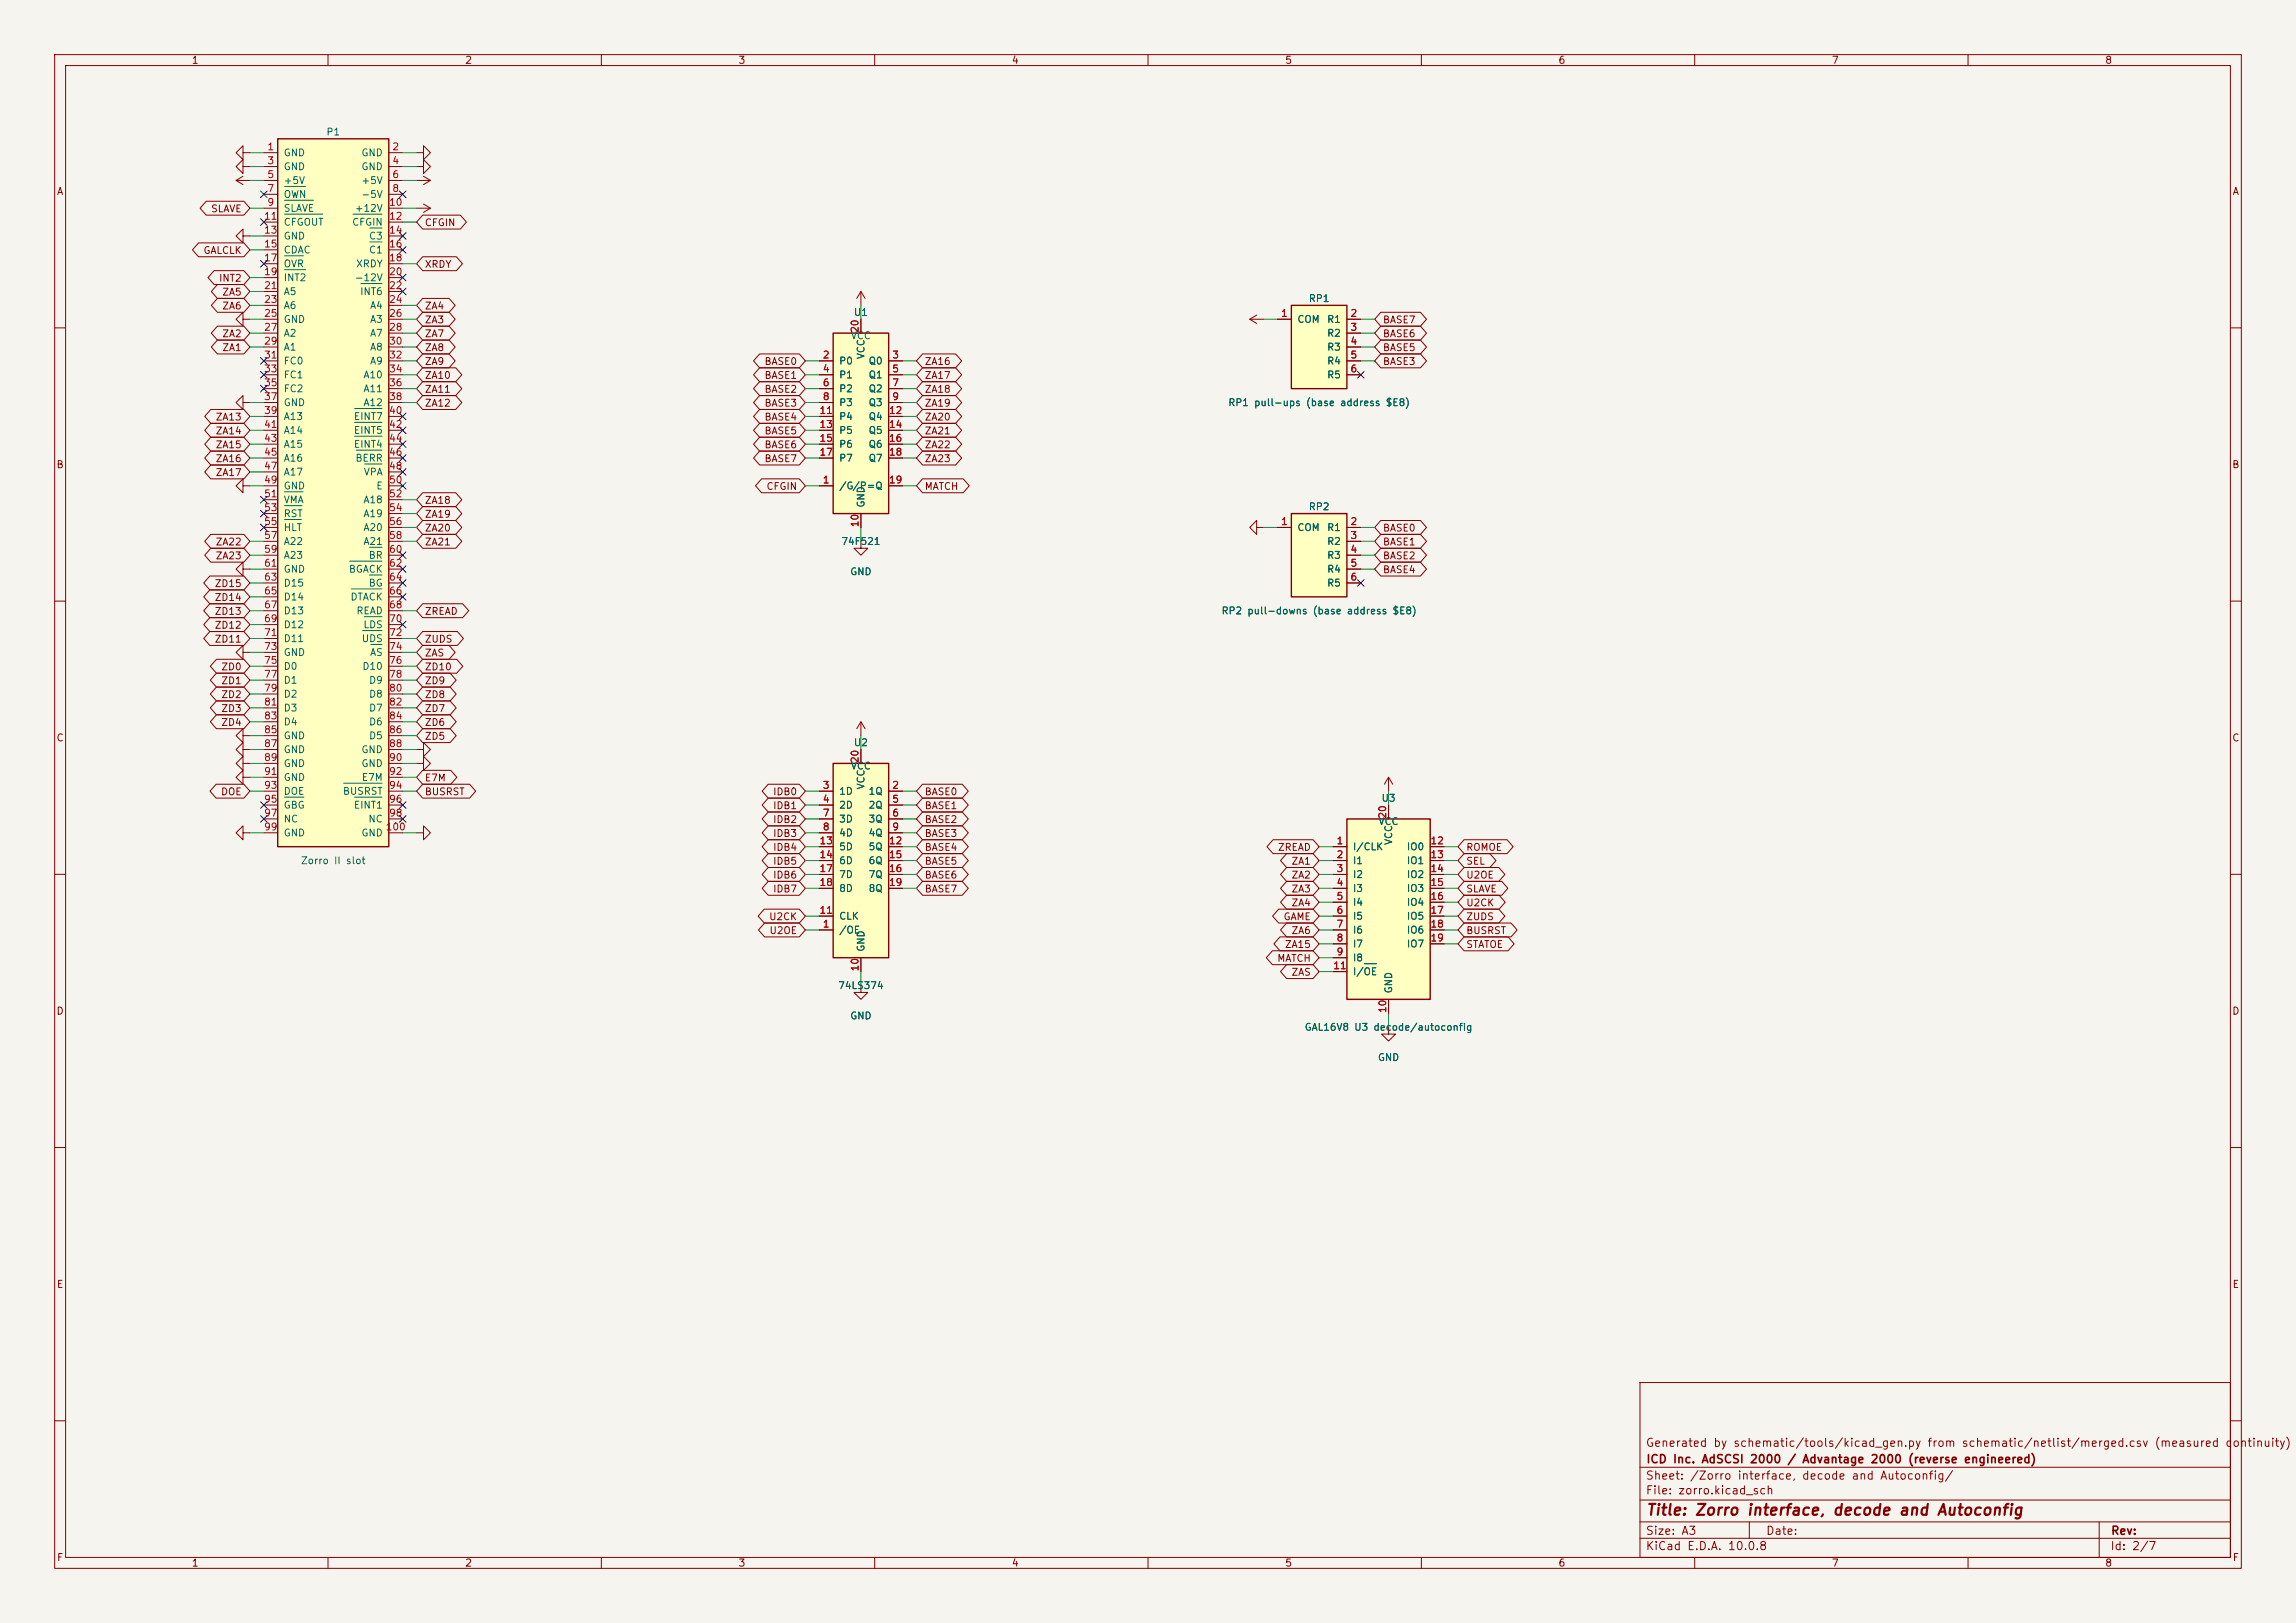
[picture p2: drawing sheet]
<svg xmlns="http://www.w3.org/2000/svg" width="420mm" height="297mm" viewBox="0 0 420 297" stroke-linecap="round" stroke-linejoin="round" font-family="sans-serif">
<defs><g id="words">
<text font-size="2" fill="#840000" x="301" y="277.8">Title: Zorro interface, decode and Autoconfig</text>
<g font-size="1.5" fill="#840000">
<text x="300.9" y="265.1">Generated by schematic/tools/kicad_gen.py from schematic/netlist/merged.csv (measured continuity)</text>
<text x="301" y="268.1">ICD Inc. AdSCSI 2000 / Advantage 2000 (reverse engineered)</text>
<text x="300.9" y="273.8">File: zorro.kicad_sch</text>
<text x="300.9" y="271.1">Sheet: /Zorro interface, decode and Autoconfig/</text>
<text x="300.9" y="281.2">Size: A3</text>
<text x="322.9" y="281.2">Date:</text>
<text x="386" y="281.2">Rev:</text>
<text x="300.9" y="284">KiCad E.D.A. 10.0.8</text>
<text x="385.9" y="284">Id: 2/7</text>
</g>
<g font-size="1.3" fill="#840000">
<text x="35" y="12">1</text>
<text x="85" y="12">2</text>
<text x="135" y="12">3</text>
<text x="185" y="12">4</text>
<text x="235" y="12">5</text>
<text x="285" y="12">6</text>
<text x="335" y="12">7</text>
<text x="385" y="12">8</text>
<text x="10.3" y="36">A</text>
<text x="408.3" y="36">A</text>
<text x="38.5" y="39.2">SLAVE</text>
<text x="77.6" y="41.7">CFGIN</text>
<text x="37.1" y="46.8">GALCLK</text>
<text x="40" y="51.9">INT2</text>
<text x="77.6" y="49.3">XRDY</text>
<text x="40.6" y="54.4">ZA5</text>
<text x="40.6" y="56.9">ZA6</text>
<text x="77.6" y="59.5">ZA3</text>
<text x="77.6" y="56.9">ZA4</text>
<text x="252.9" y="59.5">BASE7</text>
<text x="40.6" y="62">ZA2</text>
<text x="40.6" y="64.6">ZA1</text>
<text x="77.6" y="64.6">ZA8</text>
<text x="77.6" y="62">ZA7</text>
<text x="252.9" y="62">BASE6</text>
<text x="252.9" y="64.6">BASE5</text>
<text x="77.6" y="67.1">ZA9</text>
<text x="77.6" y="69.6">ZA10</text>
<text x="139.7" y="69.6">BASE1</text>
<text x="139.7" y="67.1">BASE0</text>
<text x="169" y="69.6">ZA17</text>
<text x="169" y="67.1">ZA16</text>
<text x="252.9" y="67.1">BASE3</text>
<text x="39.3" y="77.3">ZA13</text>
<text x="77.6" y="74.7">ZA12</text>
<text x="77.6" y="72.2">ZA11</text>
<text x="139.7" y="74.7">BASE3</text>
<text x="139.7" y="77.3">BASE4</text>
<text x="139.7" y="72.2">BASE2</text>
<text x="169" y="77.3">ZA20</text>
<text x="169" y="72.2">ZA18</text>
<text x="169" y="74.7">ZA19</text>
<text x="39.3" y="82.3">ZA15</text>
<text x="39.3" y="79.8">ZA14</text>
<text x="139.7" y="79.8">BASE5</text>
<text x="139.7" y="82.3">BASE6</text>
<text x="169" y="82.3">ZA22</text>
<text x="169" y="79.8">ZA21</text>
<text x="10.2" y="86">B</text>
<text x="39.3" y="87.4">ZA17</text>
<text x="39.3" y="84.9">ZA16</text>
<text x="139.7" y="84.9">BASE7</text>
<text x="140.1" y="90">CFGIN</text>
<text x="169" y="84.9">ZA23</text>
<text x="169" y="90">MATCH</text>
<text x="408.2" y="86">B</text>
<text x="77.6" y="95">ZA19</text>
<text x="77.6" y="92.5">ZA18</text>
<text x="39.3" y="100.1">ZA22</text>
<text x="77.6" y="100.1">ZA21</text>
<text x="77.6" y="97.6">ZA20</text>
<text x="252.9" y="100.1">BASE1</text>
<text x="252.9" y="97.6">BASE0</text>
<text x="39.2" y="107.7">ZD15</text>
<text x="39.3" y="102.7">ZA23</text>
<text x="252.9" y="102.7">BASE2</text>
<text x="252.9" y="105.2">BASE4</text>
<text x="39.2" y="112.8">ZD13</text>
<text x="39.2" y="110.3">ZD14</text>
<text x="77.6" y="112.8">ZREAD</text>
<text x="39.2" y="115.4">ZD12</text>
<text x="39.2" y="117.9">ZD11</text>
<text x="77.6" y="117.9">ZUDS</text>
<text x="40.4" y="123">ZD0</text>
<text x="40.4" y="125.5">ZD1</text>
<text x="77.6" y="120.4">ZAS</text>
<text x="77.6" y="123">ZD10</text>
<text x="77.6" y="125.5">ZD9</text>
<text x="40.4" y="130.6">ZD3</text>
<text x="40.4" y="128.1">ZD2</text>
<text x="77.6" y="128.1">ZD8</text>
<text x="77.6" y="130.6">ZD7</text>
<text x="10.2" y="136">C</text>
<text x="40.4" y="133.1">ZD4</text>
<text x="77.6" y="133.1">ZD6</text>
<text x="77.6" y="135.7">ZD5</text>
<text x="408.2" y="136">C</text>
<text x="77.6" y="143.3">E7M</text>
<text x="40.3" y="145.8">DOE</text>
<text x="77.6" y="145.8">BUSRST</text>
<text x="141.3" y="148.4">IDB1</text>
<text x="141.3" y="145.8">IDB0</text>
<text x="169" y="148.4">BASE1</text>
<text x="169" y="145.8">BASE0</text>
<text x="141.3" y="156">IDB4</text>
<text x="141.3" y="150.9">IDB2</text>
<text x="141.3" y="153.5">IDB3</text>
<text x="169" y="156">BASE4</text>
<text x="169" y="150.9">BASE2</text>
<text x="169" y="153.5">BASE3</text>
<text x="233.7" y="156">ZREAD</text>
<text x="268.1" y="156">ROMOE</text>
<text x="141.3" y="161.1">IDB6</text>
<text x="141.3" y="158.5">IDB5</text>
<text x="169" y="158.5">BASE5</text>
<text x="169" y="161.1">BASE6</text>
<text x="236.1" y="161.1">ZA2</text>
<text x="236.1" y="158.5">ZA1</text>
<text x="268.1" y="161.1">U2OE</text>
<text x="268.1" y="158.5">SEL</text>
<text x="141.3" y="163.6">IDB7</text>
<text x="169" y="163.6">BASE7</text>
<text x="236.1" y="163.6">ZA3</text>
<text x="236.1" y="166.2">ZA4</text>
<text x="268.1" y="166.2">U2CK</text>
<text x="268.1" y="163.6">SLAVE</text>
<text x="140.6" y="168.7">U2CK</text>
<text x="140.6" y="171.2">U2OE</text>
<text x="234.7" y="168.7">GAME</text>
<text x="234.9" y="173.8">ZA15</text>
<text x="236.1" y="171.2">ZA6</text>
<text x="268.1" y="168.7">ZUDS</text>
<text x="268.1" y="173.8">STATOE</text>
<text x="268.1" y="171.2">BUSRST</text>
<text x="233.5" y="176.3">MATCH</text>
<text x="236.1" y="178.9">ZAS</text>
<text x="10.2" y="186">D</text>
<text x="408.2" y="186">D</text>
<text x="10.3" y="236">E</text>
<text x="408.3" y="236">E</text>
<text x="10.3" y="286">F</text>
<text x="35" y="287">1</text>
<text x="85" y="287">2</text>
<text x="135" y="287">3</text>
<text x="185" y="287">4</text>
<text x="235" y="287">5</text>
<text x="285" y="287">6</text>
<text x="335" y="287">7</text>
<text x="385" y="287">8</text>
<text x="408.3" y="286">F</text>
</g>
<g font-size="1.3" fill="#a90000">
<text x="48.8" y="27.8">1</text>
<text x="71.7" y="27.8">2</text>
<text x="48.8" y="30.3">3</text>
<text x="48.8" y="32.9">5</text>
<text x="48.8" y="35.4">7</text>
<text x="71.7" y="30.3">4</text>
<text x="71.7" y="32.9">6</text>
<text x="71.7" y="35.4">8</text>
<text x="48.2" y="40.5">11</text>
<text x="48.8" y="38">9</text>
<text x="71.1" y="38">10</text>
<text x="71.1" y="40.5">12</text>
<text x="48.2" y="43">13</text>
<text x="48.2" y="45.6">15</text>
<text x="71.1" y="43">14</text>
<text x="71.1" y="45.6">16</text>
<text x="48.2" y="48.1">17</text>
<text x="48.2" y="50.7">19</text>
<text x="48.2" y="53.2">21</text>
<text x="71.1" y="48.1">18</text>
<text x="71.1" y="50.7">20</text>
<text x="71.1" y="53.2">22</text>
<text x="48.2" y="55.7">23</text>
<text x="48.2" y="58.3">25</text>
<text x="71.1" y="55.7">24</text>
<text x="71.1" y="58.3">26</text>
<text x="234.2" y="58.3">1</text>
<text x="246.9" y="58.3">2</text>
<text x="48.2" y="60.8">27</text>
<text x="48.2" y="63.4">29</text>
<text x="48.2" y="65.9">31</text>
<text x="71.1" y="60.8">28</text>
<text x="71.1" y="63.4">30</text>
<text x="71.1" y="65.9">32</text>
<text x="150.4" y="65.9">2</text>
<text x="157.3" y="61" transform="rotate(-90 157.3 61)">20</text>
<text x="163.1" y="65.9">3</text>
<text x="246.9" y="60.8">3</text>
<text x="246.9" y="63.4">4</text>
<text x="246.9" y="65.9">5</text>
<text x="48.2" y="68.4">33</text>
<text x="48.2" y="71">35</text>
<text x="71.1" y="68.4">34</text>
<text x="71.1" y="71">36</text>
<text x="150.4" y="68.4">4</text>
<text x="150.4" y="71">6</text>
<text x="163.1" y="68.4">5</text>
<text x="163.1" y="71">7</text>
<text x="246.9" y="68.4">6</text>
<text x="48.2" y="73.5">37</text>
<text x="48.2" y="76.1">39</text>
<text x="71.1" y="73.5">38</text>
<text x="71.1" y="76.1">40</text>
<text x="149.8" y="76.1">11</text>
<text x="150.4" y="73.5">8</text>
<text x="162.5" y="76.1">12</text>
<text x="163.1" y="73.5">9</text>
<text x="48.2" y="78.6">41</text>
<text x="48.2" y="81.1">43</text>
<text x="48.2" y="83.7">45</text>
<text x="71.1" y="78.6">42</text>
<text x="71.1" y="81.1">44</text>
<text x="71.1" y="83.7">46</text>
<text x="149.8" y="78.6">13</text>
<text x="149.8" y="81.1">15</text>
<text x="149.8" y="83.7">17</text>
<text x="162.5" y="78.6">14</text>
<text x="162.5" y="81.1">16</text>
<text x="162.5" y="83.7">18</text>
<text x="48.2" y="86.2">47</text>
<text x="48.2" y="88.8">49</text>
<text x="71.1" y="86.2">48</text>
<text x="71.1" y="88.8">50</text>
<text x="150.4" y="88.8">1</text>
<text x="162.5" y="88.8">19</text>
<text x="48.2" y="91.3">51</text>
<text x="48.2" y="93.8">53</text>
<text x="71.1" y="91.3">52</text>
<text x="71.1" y="93.8">54</text>
<text x="48.2" y="96.4">55</text>
<text x="48.2" y="98.9">57</text>
<text x="48.2" y="101.5">59</text>
<text x="71.1" y="96.4">56</text>
<text x="71.1" y="98.9">58</text>
<text x="71.1" y="101.5">60</text>
<text x="157.3" y="96.6" transform="rotate(-90 157.3 96.6)">10</text>
<text x="234.2" y="96.4">1</text>
<text x="246.9" y="96.4">2</text>
<text x="246.9" y="98.9">3</text>
<text x="246.9" y="101.5">4</text>
<text x="48.2" y="104">61</text>
<text x="48.2" y="106.5">63</text>
<text x="71.1" y="104">62</text>
<text x="71.1" y="106.5">64</text>
<text x="246.9" y="104">5</text>
<text x="246.9" y="106.5">6</text>
<text x="48.2" y="109.1">65</text>
<text x="48.2" y="111.6">67</text>
<text x="71.1" y="109.1">66</text>
<text x="71.1" y="111.6">68</text>
<text x="48.2" y="114.2">69</text>
<text x="48.2" y="116.7">71</text>
<text x="48.2" y="119.2">73</text>
<text x="71.1" y="114.2">70</text>
<text x="71.1" y="116.7">72</text>
<text x="71.1" y="119.2">74</text>
<text x="48.2" y="121.8">75</text>
<text x="48.2" y="124.3">77</text>
<text x="71.1" y="121.8">76</text>
<text x="71.1" y="124.3">78</text>
<text x="48.2" y="126.9">79</text>
<text x="48.2" y="129.4">81</text>
<text x="48.2" y="131.9">83</text>
<text x="71.1" y="126.9">80</text>
<text x="71.1" y="129.4">82</text>
<text x="71.1" y="131.9">84</text>
<text x="48.2" y="134.5">85</text>
<text x="48.2" y="137">87</text>
<text x="71.1" y="134.5">86</text>
<text x="71.1" y="137">88</text>
<text x="48.2" y="139.6">89</text>
<text x="48.2" y="142.1">91</text>
<text x="71.1" y="139.6">90</text>
<text x="71.1" y="142.1">92</text>
<text x="157.3" y="139.8" transform="rotate(-90 157.3 139.8)">20</text>
<text x="48.2" y="144.6">93</text>
<text x="48.2" y="147.2">95</text>
<text x="48.2" y="149.7">97</text>
<text x="71.1" y="144.6">94</text>
<text x="71.1" y="147.2">96</text>
<text x="71.1" y="149.7">98</text>
<text x="150.4" y="144.6">3</text>
<text x="150.4" y="147.2">4</text>
<text x="150.4" y="149.7">7</text>
<text x="163.1" y="144.6">2</text>
<text x="163.1" y="147.2">5</text>
<text x="163.1" y="149.7">6</text>
<text x="253.9" y="149.9" transform="rotate(-90 253.9 149.9)">20</text>
<text x="48.2" y="152.3">99</text>
<text x="70.4" y="152.3">100</text>
<text x="149.8" y="154.8">13</text>
<text x="150.4" y="152.3">8</text>
<text x="162.5" y="154.8">12</text>
<text x="163.1" y="152.3">9</text>
<text x="244.4" y="154.8">1</text>
<text x="261.6" y="154.8">12</text>
<text x="149.8" y="157.3">14</text>
<text x="149.8" y="159.9">17</text>
<text x="162.5" y="157.3">15</text>
<text x="162.5" y="159.9">16</text>
<text x="244.4" y="157.3">2</text>
<text x="244.4" y="159.9">3</text>
<text x="261.6" y="157.3">13</text>
<text x="261.6" y="159.9">14</text>
<text x="149.8" y="167.5">11</text>
<text x="149.8" y="162.4">18</text>
<text x="162.5" y="162.4">19</text>
<text x="244.4" y="162.4">4</text>
<text x="244.4" y="165">5</text>
<text x="244.4" y="167.5">6</text>
<text x="261.6" y="162.4">15</text>
<text x="261.6" y="165">16</text>
<text x="261.6" y="167.5">17</text>
<text x="150.4" y="170">1</text>
<text x="244.4" y="170">7</text>
<text x="244.4" y="172.6">8</text>
<text x="261.6" y="170">18</text>
<text x="261.6" y="172.6">19</text>
<text x="157.3" y="177.9" transform="rotate(-90 157.3 177.9)">10</text>
<text x="243.8" y="177.7">11</text>
<text x="244.4" y="175.1">9</text>
<text x="253.9" y="185.5" transform="rotate(-90 253.9 185.5)">10</text>
</g>
<g font-size="1.3" fill="#006464">
<text x="51.8" y="28.9">GND</text>
<text x="59.6" y="25.1">P1</text>
<text x="66" y="28.9">GND</text>
<text x="51.8" y="31.4">GND</text>
<text x="51.8" y="34">+5V</text>
<text x="66" y="31.4">GND</text>
<text x="66" y="34">+5V</text>
<text x="51.8" y="36.5">OWN</text>
<text x="51.8" y="39.1">SLAVE</text>
<text x="51.8" y="41.6">CFGOUT</text>
<text x="64.3" y="41.6">CFGIN</text>
<text x="64.8" y="39.1">+12V</text>
<text x="66" y="36.5">-5V</text>
<text x="51.8" y="44.1">GND</text>
<text x="51.8" y="46.7">CDAC</text>
<text x="67.4" y="44.1">C3</text>
<text x="67.4" y="46.7">C1</text>
<text x="51.8" y="49.2">OVR</text>
<text x="51.8" y="51.8">INT2</text>
<text x="64.8" y="51.8">-12V</text>
<text x="65" y="49.2">XRDY</text>
<text x="51.8" y="54.3">A5</text>
<text x="51.8" y="56.8">A6</text>
<text x="51.8" y="59.4">GND</text>
<text x="65.8" y="54.3">INT6</text>
<text x="67.6" y="56.8">A4</text>
<text x="67.6" y="59.4">A3</text>
<text x="156.1" y="58.1">U1</text>
<text x="237.2" y="59.4">COM</text>
<text x="239.3" y="55.6">RP1</text>
<text x="242.7" y="59.4">R1</text>
<text x="51.8" y="61.9">A2</text>
<text x="51.8" y="64.5">A1</text>
<text x="67.6" y="61.9">A7</text>
<text x="67.6" y="64.5">A8</text>
<text x="155.5" y="62.4">VCC</text>
<text x="158.4" y="65.8" transform="rotate(-90 158.4 65.8)">VCC</text>
<text x="242.7" y="61.9">R2</text>
<text x="242.7" y="64.5">R3</text>
<text x="51.8" y="67">FC0</text>
<text x="51.8" y="69.5">FC1</text>
<text x="66.4" y="69.5">A10</text>
<text x="67.6" y="67">A9</text>
<text x="153.4" y="67">P0</text>
<text x="153.4" y="69.5">P1</text>
<text x="158.8" y="67">Q0</text>
<text x="158.8" y="69.5">Q1</text>
<text x="242.7" y="67">R4</text>
<text x="242.7" y="69.5">R5</text>
<text x="51.8" y="72.1">FC2</text>
<text x="51.8" y="74.6">GND</text>
<text x="51.8" y="77.2">A13</text>
<text x="64.6" y="77.2">EINT7</text>
<text x="66.4" y="72.1">A11</text>
<text x="66.4" y="74.6">A12</text>
<text x="153.4" y="72.1">P2</text>
<text x="153.4" y="74.6">P3</text>
<text x="153.4" y="77.2">P4</text>
<text x="158.8" y="72.1">Q2</text>
<text x="158.8" y="74.6">Q3</text>
<text x="158.8" y="77.2">Q4</text>
<text x="224.6" y="74.6">RP1 pull-ups (base address $E8)</text>
<text x="51.8" y="79.7">A14</text>
<text x="51.8" y="82.2">A15</text>
<text x="64.6" y="79.7">EINT5</text>
<text x="64.6" y="82.2">EINT4</text>
<text x="153.4" y="79.7">P5</text>
<text x="153.4" y="82.2">P6</text>
<text x="158.8" y="79.7">Q5</text>
<text x="158.8" y="82.2">Q6</text>
<text x="51.8" y="84.8">A16</text>
<text x="51.8" y="87.3">A17</text>
<text x="51.8" y="89.9">GND</text>
<text x="64.9" y="84.8">BERR</text>
<text x="66.4" y="87.3">VPA</text>
<text x="68.7" y="89.9">E</text>
<text x="153.4" y="89.9">/G/P=Q</text>
<text x="153.4" y="84.8">P7</text>
<text x="158.8" y="84.8">Q7</text>
<text x="51.8" y="92.4">VMA</text>
<text x="51.8" y="94.9">RST</text>
<text x="66.4" y="92.4">A18</text>
<text x="66.4" y="94.9">A19</text>
<text x="158.4" y="93" transform="rotate(-90 158.4 93)">GND</text>
<text x="239.3" y="93.7">RP2</text>
<text x="51.8" y="97.5">HLT</text>
<text x="51.8" y="100">A22</text>
<text x="66.4" y="97.5">A20</text>
<text x="66.4" y="100">A21</text>
<text x="153.8" y="100">74F521</text>
<text x="237.2" y="97.5">COM</text>
<text x="242.7" y="97.5">R1</text>
<text x="242.7" y="100">R2</text>
<text x="51.8" y="102.6">A23</text>
<text x="51.8" y="105.1">GND</text>
<text x="51.8" y="107.6">D15</text>
<text x="63.7" y="105.1">BGACK</text>
<text x="67.3" y="102.6">BR</text>
<text x="67.3" y="107.6">BG</text>
<text x="155.4" y="105.6">GND</text>
<text x="242.7" y="102.6">R3</text>
<text x="242.7" y="105.1">R4</text>
<text x="242.7" y="107.6">R5</text>
<text x="51.8" y="110.2">D14</text>
<text x="51.8" y="112.7">D13</text>
<text x="64" y="110.2">DTACK</text>
<text x="65.1" y="112.7">READ</text>
<text x="223.3" y="112.7">RP2 pull-downs (base address $E8)</text>
<text x="51.8" y="115.3">D12</text>
<text x="51.8" y="117.8">D11</text>
<text x="66.1" y="117.8">UDS</text>
<text x="66.4" y="115.3">LDS</text>
<text x="51.8" y="120.3">GND</text>
<text x="51.8" y="122.9">D0</text>
<text x="51.8" y="125.4">D1</text>
<text x="66.2" y="122.9">D10</text>
<text x="67.4" y="125.4">D9</text>
<text x="67.6" y="120.3">AS</text>
<text x="51.8" y="128">D2</text>
<text x="51.8" y="130.5">D3</text>
<text x="67.4" y="128">D8</text>
<text x="67.4" y="130.5">D7</text>
<text x="51.8" y="133">D4</text>
<text x="51.8" y="135.6">GND</text>
<text x="67.4" y="133">D6</text>
<text x="67.4" y="135.6">D5</text>
<text x="156.1" y="136.9">U2</text>
<text x="51.8" y="138.1">GND</text>
<text x="51.8" y="140.7">GND</text>
<text x="51.8" y="143.2">GND</text>
<text x="66" y="138.1">GND</text>
<text x="66" y="140.7">GND</text>
<text x="66.1" y="143.2">E7M</text>
<text x="155.5" y="141.1">VCC</text>
<text x="51.8" y="145.7">DOE</text>
<text x="51.8" y="148.3">GBG</text>
<text x="62.6" y="145.7">BUSRST</text>
<text x="64.6" y="148.3">EINT1</text>
<text x="153.4" y="145.7">1D</text>
<text x="153.4" y="148.3">2D</text>
<text x="158.4" y="144.6" transform="rotate(-90 158.4 144.6)">VCC</text>
<text x="158.8" y="145.7">1Q</text>
<text x="158.8" y="148.3">2Q</text>
<text x="252.6" y="147">U3</text>
<text x="51.8" y="150.8">NC</text>
<text x="51.8" y="153.4">GND</text>
<text x="66" y="153.4">GND</text>
<text x="67.3" y="150.8">NC</text>
<text x="153.4" y="150.8">3D</text>
<text x="153.4" y="153.4">4D</text>
<text x="153.4" y="155.9">5D</text>
<text x="158.8" y="150.8">3Q</text>
<text x="158.8" y="153.4">4Q</text>
<text x="158.8" y="155.9">5Q</text>
<text x="247.4" y="155.9">I/CLK</text>
<text x="252.1" y="151.3">VCC</text>
<text x="255" y="154.7" transform="rotate(-90 255 154.7)">VCC</text>
<text x="257.2" y="155.9">IO0</text>
<text x="54.9" y="158.4">Zorro II slot</text>
<text x="153.4" y="158.4">6D</text>
<text x="153.4" y="161">7D</text>
<text x="158.8" y="158.4">6Q</text>
<text x="158.8" y="161">7Q</text>
<text x="247.4" y="158.4">I1</text>
<text x="247.4" y="161">I2</text>
<text x="257.2" y="158.4">IO1</text>
<text x="257.2" y="161">IO2</text>
<text x="153.4" y="163.5">8D</text>
<text x="158.8" y="163.5">8Q</text>
<text x="247.4" y="163.5">I3</text>
<text x="247.4" y="166.1">I4</text>
<text x="257.2" y="163.5">IO3</text>
<text x="257.2" y="166.1">IO4</text>
<text x="153.4" y="171.1">/OE</text>
<text x="153.4" y="168.6">CLK</text>
<text x="247.4" y="168.6">I5</text>
<text x="247.4" y="171.1">I6</text>
<text x="247.4" y="173.7">I7</text>
<text x="257.2" y="168.6">IO5</text>
<text x="257.2" y="171.1">IO6</text>
<text x="257.2" y="173.7">IO7</text>
<text x="158.4" y="174.3" transform="rotate(-90 158.4 174.3)">GND</text>
<text x="247.4" y="176.2">I8</text>
<text x="247.4" y="178.8">I/OE</text>
<text x="153.2" y="181.3">74LS374</text>
<text x="255" y="181.9" transform="rotate(-90 255 181.9)">GND</text>
<text x="155.4" y="186.8">GND</text>
<text x="238.5" y="188.9">GAL16V8 U3 decode/autoconfig</text>
<text x="251.9" y="194.5">GND</text>
</g>
</g></defs>
<path d="M0 0h420v297h-420z" fill="#f5f4ef" stroke="#f5f4ef" stroke-width=".18"/>
<g fill="none" stroke="#840000" stroke-width=".18">
<path d="M10 10h400v277h-400zM12 12h396v273h-396zM60 10v2M110 10v2M160 10v2M210 10v2M260 10v2M310 10v2M360 10v2M76.2 30.5h1.3v-1.3l1.2 1.3-1.2 1.3v-1.3M76.2 33h2.5M76.2 38.1h2.5"/>
<path d="M77.5 32.3l1.2 .7-1.2 .8M77.5 37.3l1.2 .8-1.2 .8M10 60h2M408 60h2M10 110h2M408 110h2M76.2 139.7h1.3v-1.3l1.2 1.3-1.2 1.3v-1.3M10 160h2M76.2 152.4h1.3v-1.3l1.2 1.3-1.2 1.3v-1.3M408 160h2M157.5 180.3v1.3h1.2l-1.2 1.3-1.3-1.3h1.3M10 210h2"/>
<path d="M408 210h2M300 253h108v32h-108zM10 260h2M300 278.5h108M300 274.5h108M300 268.5h108M320 278.5v3M384 278.5v6.5M408 260h2M60 285v2M110 285v2M160 285v2"/>
<path d="M210 285v2M260 285v2M300 281.5h108M310 285v2M360 285v2"/>
</g>
<path d="M152.4 139.7h10.2v35.6h-10.2z" fill="#ffffc2"/>
<path d="M152.4 139.7h10.2v35.6h-10.2z" fill="none" stroke="#840000" stroke-width=".25"/>
<g fill="none" stroke="#840000" stroke-width=".18">
<path d="M76.2 27.9h1.3v-1.2l1.2 1.2-1.2 1.3v-1.3M157.5 99.1v1.2h1.2l-1.2 1.3-1.3-1.3h1.3M156.7 133.4l.8-1.3 .7 1.3M157.5 132.1v2.5M157.5 137.2v2.5M149.9 144.8h2.5M149.9 147.3h2.5M149.9 149.9h2.5M149.9 152.4h2.5M149.9 154.9h2.5M149.9 157.5h2.5M162.6 144.8h2.5"/>
<path d="M162.6 147.3h2.5M162.6 149.9h2.5M162.6 152.4h2.5M162.6 154.9h2.5M162.6 157.5h2.5M149.9 170.2h2.5M149.9 167.6h2.5M149.9 160h2.5M149.9 162.6h2.5M157.5 175.3v2.5M162.6 160h2.5M162.6 162.6h2.5"/>
<path d="M254 188v1.2h1.3l-1.3 1.3-1.3-1.3h1.3"/>
</g>
<path d="M246.4 149.9h15.2v33h-15.2z" fill="#ffffc2"/>
<path d="M246.4 149.9h15.2v33h-15.2z" fill="none" stroke="#840000" stroke-width=".25"/>
<g fill="none" stroke="#840000" stroke-width=".18">
<path d="M243.8 154.9h2.6M243.8 157.5h2.6M254 147.3v2.6M261.6 154.9h2.6M261.6 157.5h2.6M243.8 160h2.6M243.8 162.6h2.6M243.8 165.1h2.6M243.8 167.6h2.6M243.8 170.2h2.6M243.8 172.7h2.6M243.8 175.3h2.6"/>
<path d="M243.8 177.8h2.6M261.6 160h2.6M261.6 162.6h2.6M261.6 165.1h2.6M261.6 167.6h2.6M261.6 170.2h2.6M261.6 172.7h2.6M254 182.9v2.5"/>
</g>
<path d="M249.6 176.4h2.2" fill="none" stroke="#006464" stroke-width=".18"/>
<path d="M236.2 55.9h10.2v15.2h-10.2z" fill="#ffffc2"/>
<path d="M236.2 55.9h10.2v15.2h-10.2z" fill="none" stroke="#840000" stroke-width=".25"/>
<path d="M228.6 58.4h2.5M229.9 57.7l-1.3 .7 1.3 .8M233.7 58.4h2.5M246.4 58.4h2.5M246.4 61h2.5M246.4 63.5h2.5M246.4 66h2.5M246.4 68.6h2.5M253.2 143.5l.8-1.3 .8 1.3M254 142.2v2.6" fill="none" stroke="#840000" stroke-width=".18"/>
<path d="M236.2 94h10.2v15.2h-10.2z" fill="#ffffc2"/>
<path d="M236.2 94h10.2v15.2h-10.2z" fill="none" stroke="#840000" stroke-width=".25"/>
<g fill="none" stroke="#840000" stroke-width=".18">
<path d="M43.2 33h2.5M44.4 27.9v-1.2l-1.2 1.2 1.2 1.3v-1.3h1.3M44.4 30.5v-1.3l-1.2 1.3 1.2 1.3v-1.3h1.3M44.4 32.3l-1.2 .7 1.2 .8M44.4 43.2v-1.3l-1.2 1.3 1.2 1.3v-1.3h1.3M44.4 58.4v-1.2l-1.2 1.2 1.2 1.3v-1.3h1.3M44.4 73.7v-1.3l-1.2 1.3 1.2 1.2v-1.2h1.3M44.4 88.9v-1.3l-1.2 1.3 1.2 1.3v-1.3h1.3M229.9 96.5v-1.2l-1.3 1.2 1.3 1.3v-1.3h1.2M233.7 96.5h2.5M246.4 96.5h2.5M246.4 99.1h2.5"/>
<path d="M44.4 119.4v-1.3l-1.2 1.3 1.2 1.3v-1.3h1.3M44.4 104.1v-1.2l-1.2 1.2 1.2 1.3v-1.3h1.3M246.4 101.6h2.5M246.4 104.1h2.5M246.4 106.7h2.5M76.2 137.2h1.3v-1.3l1.2 1.3-1.2 1.2v-1.2"/>
</g>
<path d="M50.8 25.4h20.3v129.5h-20.3z" fill="#ffffc2"/>
<path d="M50.8 25.4h20.3v129.5h-20.3z" fill="none" stroke="#840000" stroke-width=".25"/>
<g fill="none" stroke="#840000" stroke-width=".18">
<path d="M48.3 27.9h2.5M48.3 30.5h2.5M48.3 33h2.5M48.3 35.6h2.5M48.3 38.1h2.5M71.1 27.9h2.6M71.1 30.5h2.6M71.1 33h2.6M71.1 35.6h2.6M71.1 38.1h2.6M48.3 40.6h2.5M48.3 43.2h2.5"/>
<path d="M48.3 45.7h2.5M48.3 48.3h2.5M48.3 50.8h2.5M48.3 53.3h2.5M48.3 55.9h2.5M48.3 58.4h2.5M71.1 40.6h2.6M71.1 43.2h2.6M71.1 45.7h2.6M71.1 48.3h2.6M71.1 50.8h2.6M71.1 53.3h2.6"/>
<path d="M71.1 55.9h2.6M71.1 58.4h2.6M156.7 54.6l.8-1.3 .7 1.3M157.5 53.3v2.6M48.3 61h2.5M48.3 63.5h2.5M48.3 66h2.5M48.3 68.6h2.5M48.3 71.1h2.5M48.3 73.7h2.5M48.3 76.2h2.5M48.3 78.7h2.5"/>
<path d="M71.1 61h2.6M71.1 63.5h2.6M71.1 66h2.6M71.1 68.6h2.6M71.1 71.1h2.6M71.1 73.7h2.6M71.1 76.2h2.6M71.1 78.7h2.6M48.3 81.3h2.5M48.3 83.8h2.5M48.3 86.4h2.5M48.3 88.9h2.5"/>
<path d="M48.3 91.4h2.5M48.3 94h2.5M48.3 96.5h2.5M48.3 99.1h2.5M71.1 81.3h2.6M71.1 83.8h2.6M71.1 86.4h2.6M71.1 88.9h2.6M71.1 91.4h2.6M71.1 94h2.6M71.1 96.5h2.6M71.1 99.1h2.6"/>
<path d="M48.3 101.6h2.5M48.3 104.1h2.5M48.3 106.7h2.5M48.3 109.2h2.5M48.3 111.8h2.5M48.3 114.3h2.5M48.3 116.8h2.5M48.3 119.4h2.5M71.1 101.6h2.6M71.1 104.1h2.6M71.1 106.7h2.6M71.1 109.2h2.6"/>
<path d="M71.1 111.8h2.6M71.1 114.3h2.6M71.1 116.8h2.6M71.1 119.4h2.6M44.4 137.2v-1.3l-1.2 1.3 1.2 1.2v-1.2h1.3M44.4 139.7v-1.3l-1.2 1.3 1.2 1.3v-1.3h1.3M44.4 134.6v-1.2l-1.2 1.2 1.2 1.3v-1.3h1.3M48.3 121.9h2.5M48.3 124.5h2.5M48.3 127h2.5M48.3 129.5h2.5M48.3 132.1h2.5"/>
<path d="M48.3 134.6h2.5M48.3 137.2h2.5M48.3 139.7h2.5M71.1 121.9h2.6M71.1 124.5h2.6M71.1 127h2.6M71.1 129.5h2.6M71.1 132.1h2.6M71.1 134.6h2.6M71.1 137.2h2.6M71.1 139.7h2.6M44.4 152.4v-1.3l-1.2 1.3 1.2 1.3v-1.3h1.3"/>
<path d="M44.4 142.2v-1.2l-1.2 1.2 1.2 1.3v-1.3h1.3M48.3 142.2h2.5M48.3 144.8h2.5M48.3 147.3h2.5M48.3 149.9h2.5M48.3 152.4h2.5M71.1 142.2h2.6M71.1 144.8h2.6M71.1 147.3h2.6M71.1 149.9h2.6M71.1 152.4h2.6"/>
</g>
<g fill="none" stroke="#006464" stroke-width=".18">
<path d="M52 34.1h3.9M52 36.7h5.4M52 39.2h7M64.6 39.2h5.3M52 46.8h3.5M52 49.4h3.9M66 51.9h3.9M67.7 41.7h2.2M67.7 44.3h2.2M64.9 74.8h5M64.9 77.3h5M64.9 79.8h5"/>
<path d="M52 90h3.4M52 92.5h3.2M52 95.1h3.1M65.2 82.4h4.7M66.7 84.9h3.2M64 102.7h5.9M64.3 107.8h5.6M66.3 115.4h3.6M66.6 112.9h3.3M67.6 100.2h2.3M67.6 105.2h2.3M67.8 117.9h2.1"/>
<path d="M52 145.9h3.6M62.9 143.3h7M64.9 145.9h5"/>
</g>
<path d="M152.4 61h10.2v33h-10.2z" fill="#ffffc2"/>
<path d="M152.4 61h10.2v33h-10.2z" fill="none" stroke="#840000" stroke-width=".25"/>
<g fill="none" stroke="#840000" stroke-width=".18">
<path d="M37.7 36.8h6.9l1.1 1.3-1.1 1.3h-6.9l-1.1-1.3zM77.3 39.4h6.9l1.1 1.2-1.1 1.3h-6.9l-1.1-1.3zM36.3 44.4h8.3l1.1 1.3-1.1 1.3h-8.3l-1.1-1.3zM39.2 49.5h5.4l1.1 1.3-1.1 1.3h-5.4l-1.1-1.3zM39.8 59.7h4.8l1.1 1.3-1.1 1.2h-4.8l-1.1-1.2zM39.8 52.1h4.8l1.1 1.2-1.1 1.3h-4.8l-1.1-1.3zM39.8 54.6h4.8l1.1 1.3-1.1 1.3h-4.8l-1.1-1.3zM77.3 57.1h4.9l1.1 1.3-1.1 1.3h-4.9l-1.1-1.3zM77.3 54.6h4.9l1.1 1.3-1.1 1.3h-4.9l-1.1-1.3zM77.3 47h6.2l1.1 1.3-1.1 1.2h-6.2l-1.1-1.2zM77.3 59.7h4.9l1.1 1.3-1.1 1.2h-4.9l-1.1-1.2zM157.5 58.4v2.6"/>
<path d="M233.7 58.4h2.5M246.4 58.4h2.5M252.6 57.1h7.2l1.1 1.3-1.1 1.3h-7.2l-1.1-1.3zM252.6 59.7h7.2l1.1 1.3-1.1 1.2h-7.2l-1.1-1.2zM38.6 77.5h6l1.1 1.2-1.1 1.3h-6l-1.2-1.3zM38.6 74.9h6l1.1 1.3-1.1 1.3h-6l-1.2-1.3zM39.8 62.2h4.8l1.1 1.3-1.1 1.3h-4.8l-1.1-1.3zM77.3 64.8h4.9l1.1 1.2-1.1 1.3h-4.9l-1.1-1.3zM77.3 72.4h6.1l1.1 1.3-1.1 1.2h-6.1l-1.1-1.2zM77.3 69.8h6.1l1.1 1.3-1.1 1.3h-6.1l-1.1-1.3zM77.3 62.2h4.9l1.1 1.3-1.1 1.3h-4.9l-1.1-1.3zM77.3 67.3h6.1l1.1 1.3-1.1 1.3h-6.1l-1.1-1.3z"/>
<path d="M138.9 77.5h7.3l1.1 1.2-1.1 1.3h-7.3l-1.1-1.3zM138.9 72.4h7.3l1.1 1.3-1.1 1.2h-7.3l-1.1-1.2zM138.9 74.9h7.3l1.1 1.3-1.1 1.3h-7.3l-1.1-1.3zM138.9 69.8h7.3l1.1 1.3-1.1 1.3h-7.3l-1.1-1.3zM138.9 67.3h7.3l1.1 1.3-1.1 1.3h-7.3l-1.1-1.3zM138.9 64.8h7.3l1.1 1.2-1.1 1.3h-7.3l-1.1-1.3zM149.9 66h2.5M149.9 68.6h2.5M149.9 71.1h2.5M149.9 73.7h2.5M149.9 76.2h2.5M149.9 78.7h2.5"/>
<path d="M162.6 66h2.5M162.6 68.6h2.5M162.6 71.1h2.5M162.6 73.7h2.5M162.6 76.2h2.5M162.6 78.7h2.5M168.8 74.9h6l1.1 1.3-1.1 1.3h-6l-1.2-1.3zM168.8 67.3h6l1.1 1.3-1.1 1.3h-6l-1.2-1.3zM168.8 64.8h6l1.1 1.2-1.1 1.3h-6l-1.2-1.3zM168.8 69.8h6l1.1 1.3-1.1 1.3h-6l-1.2-1.3zM168.8 72.4h6l1.1 1.3-1.1 1.2h-6l-1.2-1.2zM168.8 77.5h6l1.1 1.2-1.1 1.3h-6l-1.2-1.3z"/>
<path d="M246.4 66h2.5M246.4 68.6h2.5M246.4 61h2.5M246.4 63.5h2.5M252.6 64.8h7.2l1.1 1.2-1.1 1.3h-7.2l-1.1-1.3zM252.6 62.2h7.2l1.1 1.3-1.1 1.3h-7.2l-1.1-1.3zM38.6 85.1h6l1.1 1.3-1.1 1.2h-6l-1.2-1.2zM38.6 97.8h6l1.1 1.3-1.1 1.2h-6l-1.2-1.2zM38.6 80h6l1.1 1.3-1.1 1.3h-6l-1.2-1.3zM38.6 82.5h6l1.1 1.3-1.1 1.3h-6l-1.2-1.3zM77.3 97.8h6.1l1.1 1.3-1.1 1.2h-6.1l-1.1-1.2zM77.3 92.7h6.1l1.1 1.3-1.1 1.3h-6.1l-1.1-1.3z"/>
<path d="M77.3 90.2h6.1l1.1 1.2-1.1 1.3h-6.1l-1.1-1.3zM77.3 95.2h6.1l1.1 1.3-1.1 1.3h-6.1l-1.1-1.3zM138.9 82.5h7.3l1.1 1.3-1.1 1.3h-7.3l-1.1-1.3zM138.9 80h7.3l1.1 1.3-1.1 1.3h-7.3l-1.1-1.3zM139.3 87.6h6.9l1.1 1.3-1.1 1.3h-6.9l-1.1-1.3zM149.9 88.9h2.5M149.9 81.3h2.5M149.9 83.8h2.5M157.5 94v2.5M162.6 88.9h2.5M162.6 81.3h2.5M162.6 83.8h2.5"/>
<path d="M168.8 82.5h6l1.1 1.3-1.1 1.3h-6l-1.2-1.3zM168.8 80h6l1.1 1.3-1.1 1.3h-6l-1.2-1.3zM168.8 87.6h7.4l1.1 1.3-1.1 1.3h-7.4l-1.2-1.3zM233.7 96.5h2.5M246.4 96.5h2.5M246.4 99.1h2.5M252.6 97.8h7.2l1.1 1.3-1.1 1.2h-7.2l-1.1-1.2zM252.6 95.2h7.2l1.1 1.3-1.1 1.3h-7.2l-1.1-1.3zM38.4 113h6.2l1.1 1.3-1.1 1.3h-6.2l-1.1-1.3zM38.4 110.5h6.2l1.1 1.3-1.1 1.2h-6.2l-1.1-1.2zM38.4 107.9h6.2l1.1 1.3-1.1 1.3h-6.2l-1.1-1.3zM38.4 115.6h6.2l1.1 1.2-1.1 1.3h-6.2l-1.1-1.3z"/>
<path d="M38.4 105.4h6.2l1.1 1.3-1.1 1.3h-6.2l-1.1-1.3zM38.6 100.3h6l1.1 1.3-1.1 1.3h-6l-1.2-1.3zM77.3 110.5h7.3l1.1 1.3-1.1 1.2h-7.3l-1.1-1.2zM77.3 115.6h6.4l1.1 1.2-1.1 1.3h-6.4l-1.1-1.3zM77.3 118.1h4.9l1.1 1.3-1.1 1.3h-4.9l-1.1-1.3zM246.4 101.6h2.5M246.4 104.1h2.5M246.4 106.7h2.5M252.6 100.3h7.2l1.1 1.3-1.1 1.3h-7.2l-1.1-1.3zM252.6 102.9h7.2l1.1 1.2-1.1 1.3h-7.2l-1.1-1.3zM39.6 120.6h5l1.1 1.3-1.1 1.3h-5l-1.1-1.3zM39.6 123.2h5l1.1 1.3-1.1 1.2h-5l-1.1-1.2z"/>
<path d="M39.6 128.3h5l1.1 1.2-1.1 1.3h-5l-1.1-1.3zM39.6 125.7h5l1.1 1.3-1.1 1.3h-5l-1.1-1.3zM39.6 130.8h5l1.1 1.3-1.1 1.3h-5l-1.1-1.3zM77.3 125.7h5l1.1 1.3-1.1 1.3h-5l-1.1-1.3zM77.3 130.8h5l1.1 1.3-1.1 1.3h-5l-1.1-1.3zM77.3 133.3h5l1.1 1.3-1.1 1.3h-5l-1.1-1.3zM77.3 128.3h5l1.1 1.2-1.1 1.3h-5l-1.1-1.3zM77.3 120.6h6.2l1.2 1.3-1.2 1.3h-6.2l-1.1-1.3zM77.3 123.2h5l1.1 1.3-1.1 1.2h-5l-1.1-1.2zM157.5 137.2v2.5M39.5 143.5h5.1l1.1 1.3-1.1 1.3h-5.1l-1.1-1.3zM77.3 143.5h8.6l1.1 1.3-1.1 1.3h-8.6l-1.1-1.3z"/>
<path d="M77.3 141h5.2l1.1 1.2-1.1 1.3h-5.2l-1.1-1.3zM140.5 158.7h5.7l1.1 1.3-1.1 1.3h-5.7l-1.1-1.3zM140.5 156.2h5.7l1.1 1.3-1.1 1.3h-5.7l-1.1-1.3zM140.5 146h5.7l1.1 1.3-1.1 1.3h-5.7l-1.1-1.3zM140.5 153.7h5.7l1.1 1.2-1.1 1.3h-5.7l-1.1-1.3zM140.5 148.6h5.7l1.1 1.3-1.1 1.2h-5.7l-1.1-1.2zM140.5 151.1h5.7l1.1 1.3-1.1 1.3h-5.7l-1.1-1.3zM140.5 143.5h5.7l1.1 1.3-1.1 1.3h-5.7l-1.1-1.3zM149.9 154.9h2.5M149.9 157.5h2.5M149.9 144.8h2.5M149.9 147.3h2.5"/>
<path d="M149.9 149.9h2.5M149.9 152.4h2.5M162.6 154.9h2.5M162.6 157.5h2.5M162.6 144.8h2.5M162.6 147.3h2.5M162.6 149.9h2.5M162.6 152.4h2.5M168.8 153.7h7.2l1.1 1.2-1.1 1.3h-7.2l-1.2-1.3zM168.8 148.6h7.2l1.1 1.3-1.1 1.2h-7.2l-1.2-1.2zM168.8 146h7.2l1.1 1.3-1.1 1.3h-7.2l-1.2-1.3zM168.8 156.2h7.2l1.1 1.3-1.1 1.3h-7.2l-1.2-1.3z"/>
<path d="M168.8 143.5h7.2l1.1 1.3-1.1 1.3h-7.2l-1.2-1.3zM168.8 151.1h7.2l1.1 1.3-1.1 1.3h-7.2l-1.2-1.3zM168.8 158.7h7.2l1.1 1.3-1.1 1.3h-7.2l-1.2-1.3zM232.9 153.7h7.3l1.1 1.2-1.1 1.3h-7.3l-1.1-1.3zM235.3 158.7h4.9l1.1 1.3-1.1 1.3h-4.9l-1.1-1.3zM235.3 156.2h4.9l1.1 1.3-1.1 1.3h-4.9l-1.1-1.3zM243.8 154.9h2.6M243.8 157.5h2.6M254 147.3v2.6M261.6 154.9h2.6M261.6 157.5h2.6M267.8 158.7h6.4l1.1 1.3-1.1 1.3h-6.4l-1.1-1.3z"/>
<path d="M267.8 153.7h7.9l1.1 1.2-1.1 1.3h-7.9l-1.1-1.3zM267.8 156.2h4.7l1.1 1.3-1.1 1.3h-4.7l-1.1-1.3zM139.8 166.4h6.4l1.1 1.2-1.1 1.3h-6.4l-1.1-1.3zM139.9 168.9h6.3l1.1 1.3-1.1 1.3h-6.3l-1.2-1.3zM140.5 161.3h5.7l1.1 1.3-1.1 1.2h-5.7l-1.1-1.2zM149.9 160h2.5M149.9 162.6h2.5M149.9 167.6h2.5M149.9 170.2h2.5M157.5 175.3v2.5M162.6 160h2.5M162.6 162.6h2.5"/>
<path d="M168.8 161.3h7.2l1.1 1.3-1.1 1.2h-7.2l-1.2-1.2zM232.7 174h7.5l1.1 1.3-1.1 1.2h-7.5l-1.1-1.2zM233.9 166.4h6.3l1.1 1.2-1.1 1.3h-6.3l-1.1-1.3zM234.1 171.4h6.1l1.1 1.3-1.1 1.3h-6.1l-1.1-1.3zM235.3 161.3h4.9l1.1 1.3-1.1 1.2h-4.9l-1.1-1.2zM235.3 163.8h4.9l1.1 1.3-1.1 1.3h-4.9l-1.1-1.3zM235.3 176.5h4.9l1.1 1.3-1.1 1.3h-4.9l-1.1-1.3zM235.3 168.9h4.9l1.1 1.3-1.1 1.3h-4.9l-1.1-1.3zM243.8 160h2.6M243.8 162.6h2.6M243.8 165.1h2.6M243.8 167.6h2.6"/>
<path d="M243.8 170.2h2.6M243.8 172.7h2.6M243.8 175.3h2.6M243.8 177.8h2.6M261.6 160h2.6M261.6 162.6h2.6M261.6 165.1h2.6M261.6 167.6h2.6M261.6 170.2h2.6M261.6 172.7h2.6M267.8 166.4h6.4l1.1 1.2-1.1 1.3h-6.4l-1.1-1.3zM267.8 163.8h6.4l1.1 1.3-1.1 1.3h-6.4l-1.1-1.3z"/>
<path d="M267.8 171.4h8.1l1.1 1.3-1.1 1.3h-8.1l-1.1-1.3zM267.8 168.9h8.6l1.1 1.3-1.1 1.3h-8.6l-1.1-1.3zM267.8 161.3h6.9l1.1 1.3-1.1 1.2h-6.9l-1.1-1.2zM254 182.9v2.5"/>
</g>
<g fill="none" stroke="#009600" stroke-width=".18">
<path d="M45.7 33h2.6M45.7 27.9h2.6M45.7 30.5h2.6M45.7 38.1h2.6M73.7 33h2.5M73.7 27.9h2.5M73.7 30.5h2.5M73.7 38.1h2.5M45.7 50.8h2.6M45.7 55.9h2.6M45.7 58.4h2.6M45.7 53.3h2.6"/>
<path d="M45.7 45.7h2.6M45.7 43.2h2.6M73.7 48.3h2.5M73.7 55.9h2.5M73.7 58.4h2.5M73.7 40.6h2.5M157.5 55.9v2.5M231.1 58.4h2.6M248.9 58.4h2.6M45.7 76.2h2.6M45.7 61h2.6M45.7 73.7h2.6"/>
<path d="M45.7 78.7h2.6M45.7 63.5h2.6M73.7 68.6h2.5M73.7 61h2.5M73.7 73.7h2.5M73.7 66h2.5M73.7 63.5h2.5M73.7 71.1h2.5M147.3 68.6h2.6M147.3 76.2h2.6M147.3 73.7h2.6M147.3 78.7h2.6"/>
<path d="M147.3 66h2.6M147.3 71.1h2.6M165.1 68.6h2.5M165.1 76.2h2.5M165.1 73.7h2.5M165.1 78.7h2.5M165.1 66h2.5M165.1 71.1h2.5M248.9 61h2.6M248.9 66h2.6M248.9 63.5h2.6M45.7 99.1h2.6"/>
<path d="M45.7 81.3h2.6M45.7 88.9h2.6M45.7 83.8h2.6M45.7 86.4h2.6M73.7 99.1h2.5M73.7 96.5h2.5M73.7 94h2.5M73.7 91.4h2.5M147.3 81.3h2.6M147.3 88.9h2.6M147.3 83.8h2.6M157.5 96.5v2.6"/>
<path d="M165.1 81.3h2.5M165.1 88.9h2.5M165.1 83.8h2.5M231.1 96.5h2.6M248.9 99.1h2.6M248.9 96.5h2.6M45.7 101.6h2.6M45.7 104.1h2.6M45.7 109.2h2.6M45.7 111.8h2.6M45.7 116.8h2.6M45.7 114.3h2.6"/>
<path d="M45.7 119.4h2.6M45.7 106.7h2.6M73.7 111.8h2.5M73.7 116.8h2.5M73.7 119.4h2.5M248.9 101.6h2.6M248.9 104.1h2.6M45.7 137.2h2.6M45.7 134.6h2.6M45.7 129.5h2.6M45.7 139.7h2.6M45.7 132.1h2.6"/>
<path d="M45.7 124.5h2.6M45.7 121.9h2.6M45.7 127h2.6M73.7 137.2h2.5M73.7 134.6h2.5M73.7 129.5h2.5M73.7 139.7h2.5M73.7 132.1h2.5M73.7 124.5h2.5M73.7 121.9h2.5M73.7 127h2.5M157.5 134.6v2.6"/>
<path d="M45.7 142.2h2.6M45.7 152.4h2.6M45.7 144.8h2.6M73.7 142.2h2.5M73.7 152.4h2.5M73.7 144.8h2.5M147.3 152.4h2.6M147.3 144.8h2.6M147.3 157.5h2.6M147.3 154.9h2.6M147.3 149.9h2.6M147.3 147.3h2.6"/>
<path d="M165.1 152.4h2.5M165.1 144.8h2.5M165.1 157.5h2.5M165.1 154.9h2.5M165.1 149.9h2.5M165.1 147.3h2.5M241.3 157.5h2.5M241.3 154.9h2.5M254 144.8v2.5M264.2 157.5h2.5M264.2 154.9h2.5M147.3 160h2.6"/>
<path d="M147.3 162.6h2.6M147.3 170.2h2.6M147.3 167.6h2.6M157.5 177.8v2.5M165.1 160h2.5M165.1 162.6h2.5M241.3 165.1h2.5M241.3 160h2.5M241.3 162.6h2.5M241.3 170.2h2.5M241.3 177.8h2.5M241.3 175.3h2.5"/>
<path d="M241.3 167.6h2.5M241.3 172.7h2.5M264.2 165.1h2.5M264.2 160h2.5M264.2 162.6h2.5M264.2 170.2h2.5M264.2 167.6h2.5M264.2 172.7h2.5M254 185.4v2.6"/>
</g>
<g fill="none" stroke="#000084" stroke-width=".18">
<path d="M47.7 35l1.2 1.2M48.9 35l-1.2 1.2M73.1 35l1.2 1.2M74.3 35l-1.2 1.2M47.7 40l1.2 1.2M47.7 47.7l1.2 1.2M48.9 40l-1.2 1.2M48.9 47.7l-1.2 1.2M73.1 50.2l1.2 1.2M73.1 45.1l1.2 1.2M73.1 52.7l1.2 1.2M73.1 42.6l1.2 1.2"/>
<path d="M74.3 50.2l-1.2 1.2M74.3 42.6l-1.2 1.2M74.3 45.1l-1.2 1.2M74.3 52.7l-1.2 1.2M47.7 65.4l1.2 1.2M47.7 68l1.2 1.2M47.7 70.5l1.2 1.2M48.9 65.4l-1.2 1.2M48.9 68l-1.2 1.2M48.9 70.5l-1.2 1.2M73.1 78.1l1.2 1.2M73.1 75.6l1.2 1.2"/>
<path d="M74.3 78.1l-1.2 1.2M74.3 75.6l-1.2 1.2M248.3 68l1.2 1.2M249.5 68l-1.2 1.2M47.7 90.8l1.2 1.2M47.7 95.9l1.2 1.2M47.7 93.4l1.2 1.2M48.9 90.8l-1.2 1.2M48.9 95.9l-1.2 1.2M48.9 93.4l-1.2 1.2M73.1 80.7l1.2 1.2M73.1 83.2l1.2 1.2"/>
<path d="M73.1 85.8l1.2 1.2M73.1 88.3l1.2 1.2M74.3 80.7l-1.2 1.2M74.3 83.2l-1.2 1.2M74.3 85.8l-1.2 1.2M74.3 88.3l-1.2 1.2M73.1 108.6l1.2 1.2M73.1 113.7l1.2 1.2M73.1 106.1l1.2 1.2M73.1 101l1.2 1.2M73.1 103.5l1.2 1.2M74.3 108.6l-1.2 1.2"/>
<path d="M74.3 113.7l-1.2 1.2M74.3 106.1l-1.2 1.2M74.3 101l-1.2 1.2M74.3 103.5l-1.2 1.2M248.3 106.1l1.2 1.2M249.5 106.1l-1.2 1.2M47.7 149.3l1.2 1.2M47.7 146.7l1.2 1.2M48.9 149.3l-1.2 1.2M48.9 146.7l-1.2 1.2M73.1 146.7l1.2 1.2M73.1 149.3l1.2 1.2"/>
<path d="M74.3 146.7l-1.2 1.2M74.3 149.3l-1.2 1.2"/>
</g>
<path d="M249.6 176.4h2.2" fill="none" stroke="#006464" stroke-width=".18"/>
<use href="#words"/>
</svg>
